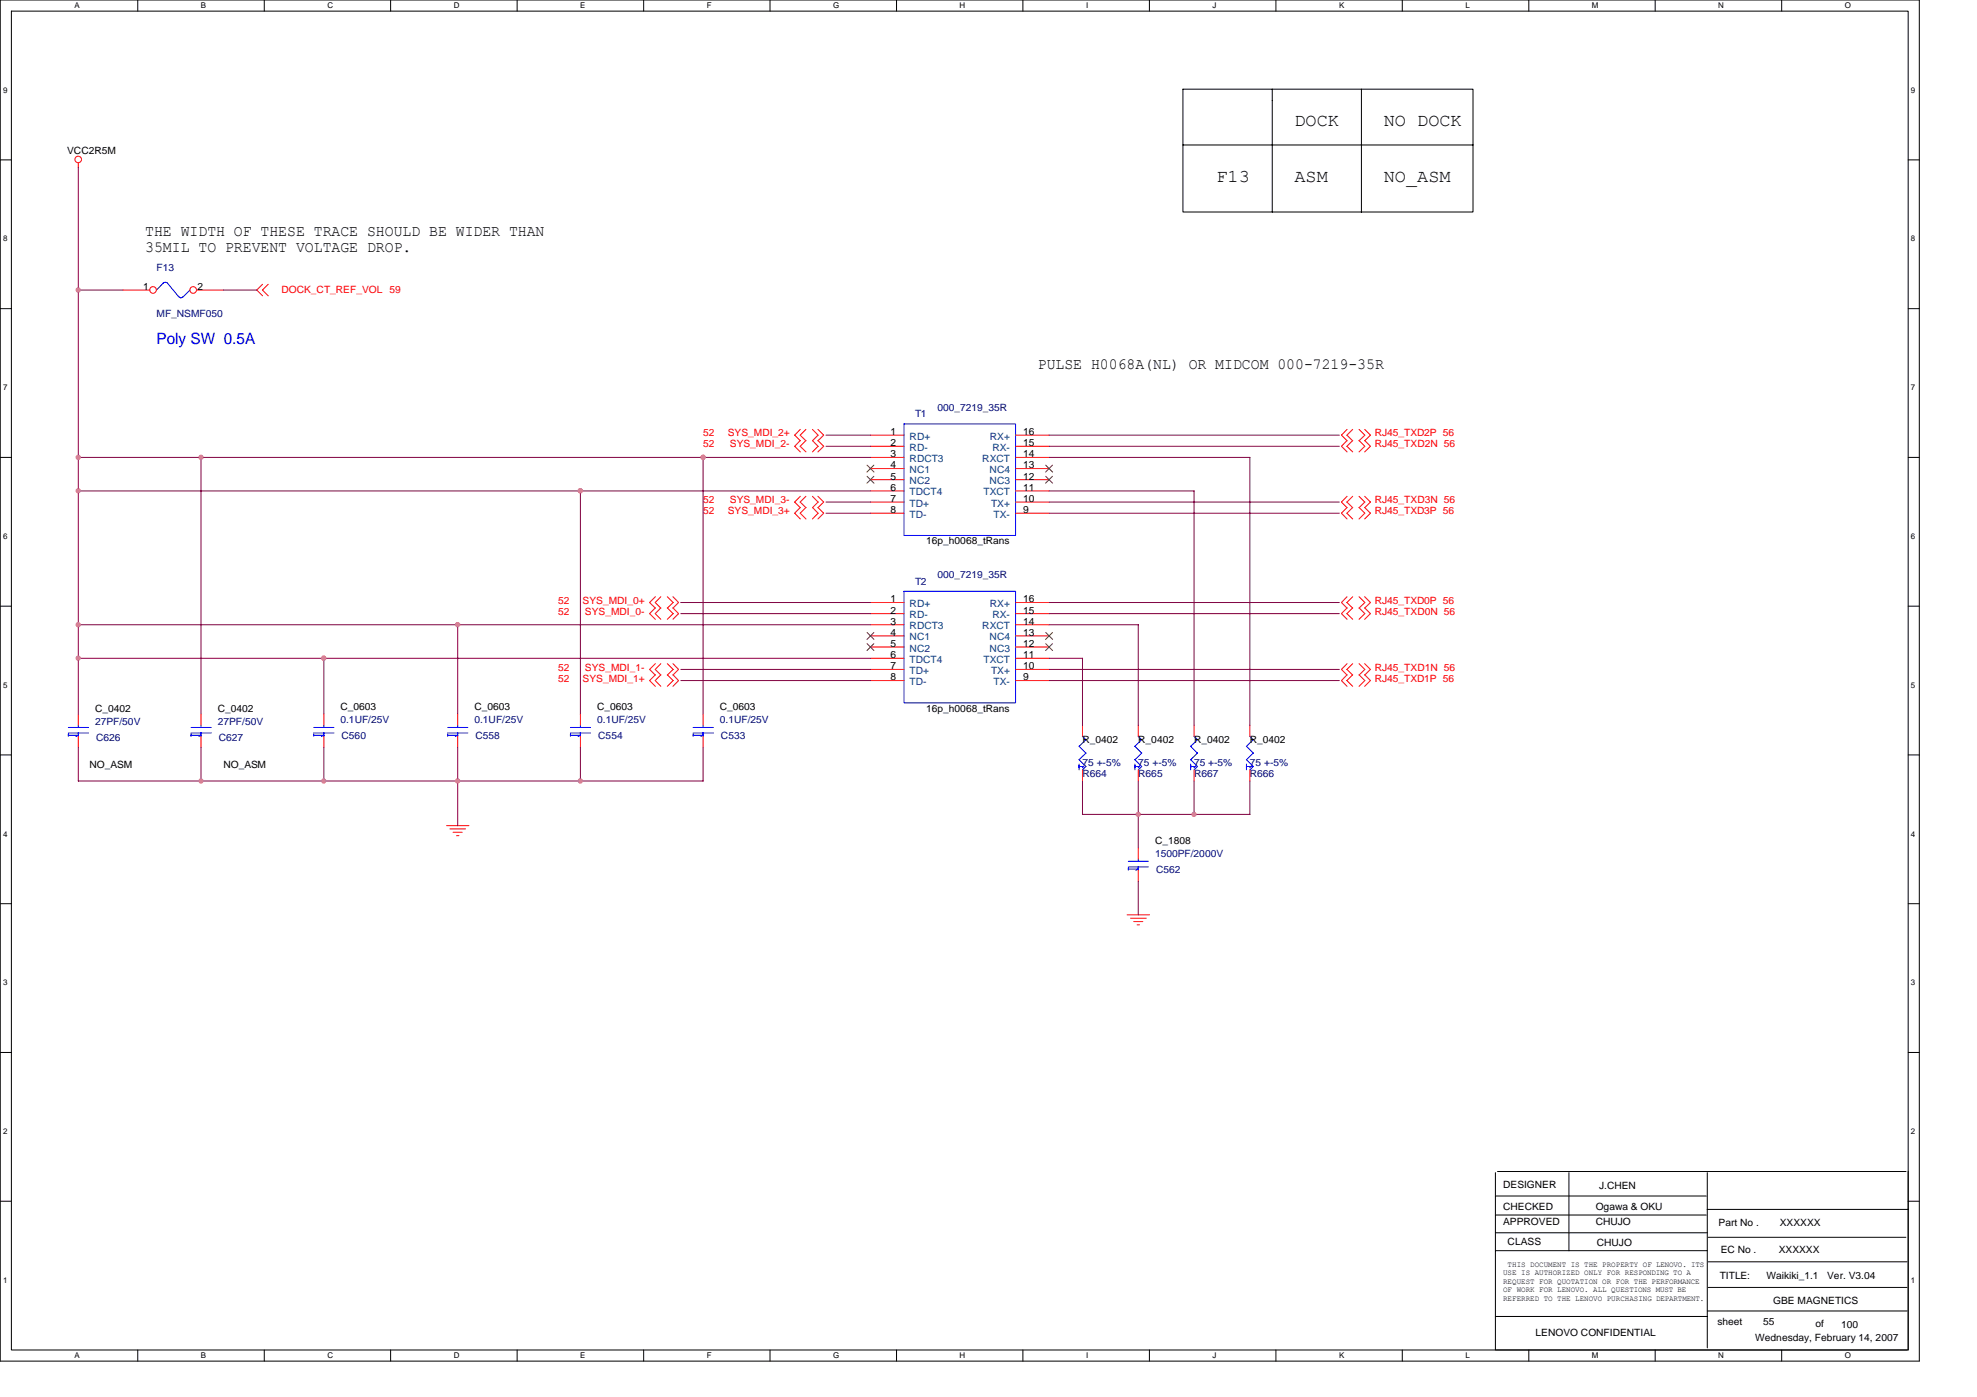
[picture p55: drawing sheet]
<svg xmlns="http://www.w3.org/2000/svg" width="297mm" height="210mm" viewBox="0 0 297 210" stroke-linecap="round" stroke-linejoin="round" font-family="sans-serif">
<defs><g id="words">
<g font-size="2.7">
<text x="194.5" y="18.9">DOCK</text>
<text x="207.9" y="18.9">NO DOCK</text>
<text x="182.8" y="27.3">F13</text>
<text x="194.5" y="27.3">ASM</text>
<text x="207.9" y="27.3">NO_ASM</text>
</g>
<g font-size="2.3">
<text x="21.8" y="35.4">THE WIDTH OF THESE TRACE SHOULD BE WIDER THAN</text>
<text x="21.8" y="37.9">35MIL TO PREVENT VOLTAGE DROP.</text>
<text x="155.9" y="55.5">PULSE H0068A(NL) OR MIDCOM 000-7219-35R</text>
</g>
<text font-size="2.3" fill="#00f" x="23.5" y="51.7">Poly SW 0.5A</text>
<g font-size="1.5">
<text x="10.1" y="23.1">VCC2R5M</text>
<text x="21.5" y="43.6">1</text>
<text x="29.7" y="43.6">2</text>
<text x="133.8" y="65.4">1</text>
<text x="153.8" y="65.4">16</text>
<text x="133.8" y="67">2</text>
<text x="133.8" y="68.7">3</text>
<text x="133.8" y="70.4">4</text>
<text x="153.8" y="68.7">14</text>
<text x="153.8" y="67">15</text>
<text x="153.8" y="70.4">13</text>
<text x="133.8" y="75.4">7</text>
<text x="133.8" y="77.1">8</text>
<text x="133.8" y="73.7">6</text>
<text x="133.8" y="72.1">5</text>
<text x="153.8" y="77.1">9</text>
<text x="153.8" y="75.4">10</text>
<text x="153.8" y="73.7">11</text>
<text x="153.8" y="72.1">12</text>
<text x="139.2" y="81.8">16p_h0068_tRans</text>
<text x="133.8" y="90.5">1</text>
<text x="133.8" y="92.2">2</text>
<text x="133.8" y="93.9">3</text>
<text x="133.8" y="95.5">4</text>
<text x="153.8" y="93.9">14</text>
<text x="153.8" y="92.2">15</text>
<text x="153.8" y="90.5">16</text>
<text x="153.8" y="95.5">13</text>
<text x="133.8" y="100.6">7</text>
<text x="133.8" y="98.9">6</text>
<text x="133.8" y="97.2">5</text>
<text x="153.8" y="100.6">10</text>
<text x="153.8" y="98.9">11</text>
<text x="153.8" y="97.2">12</text>
<text x="14.3" y="107">C_0402</text>
<text x="32.7" y="107">C_0402</text>
<text x="51.2" y="106.6">C_0603</text>
<text x="71.3" y="106.6">C_0603</text>
<text x="89.7" y="106.6">C_0603</text>
<text x="108.2" y="106.6">C_0603</text>
<text x="133.8" y="102.2">8</text>
<text x="139.2" y="107">16p_h0068_tRans</text>
<text x="153.8" y="102.2">9</text>
<text x="162.6" y="111.7">R_0402</text>
<text x="171" y="111.7">R_0402</text>
<text x="179.4" y="111.7">R_0402</text>
<text x="187.8" y="111.7">R_0402</text>
<text x="13.4" y="115.3">NO_ASM</text>
<text x="33.6" y="115.3">NO_ASM</text>
<text x="173.5" y="126.7">C_1808</text>
<text x="225.8" y="178.5">DESIGNER</text>
<text x="240.3" y="178.7">J.CHEN</text>
<text x="225.8" y="181.7">CHECKED</text>
<text x="225.8" y="184.1">APPROVED</text>
<text x="239.8" y="181.7">Ogawa &amp; OKU</text>
<text x="239.8" y="184.1">CHUJO</text>
<text x="258.2" y="184.3">Part No .</text>
<text x="267.4" y="184.3">XXXXXX</text>
<text x="226.5" y="187.1">CLASS</text>
<text x="239.9" y="187.3">CHUJO</text>
<text x="258.5" y="188.3">EC No .</text>
<text x="267.2" y="188.3">XXXXXX</text>
<text x="258.4" y="192.1">TITLE:</text>
<text x="265.4" y="192.1">Waikiki_1.1</text>
<text x="266.4" y="196">GBE MAGNETICS</text>
<text x="274.5" y="192.1">Ver. V3.04</text>
<text x="230.7" y="200.7">LENOVO CONFIDENTIAL</text>
<text x="258" y="199.2">sheet</text>
<text x="263.7" y="201.5">Wednesday, February 14, 2007</text>
<text x="264.9" y="199.2">55</text>
<text x="272.8" y="199.3">of</text>
<text x="276.6" y="199.5">100</text>
</g>
<g font-size="1.5" fill="#000080">
<text x="23.5" y="40.7">F13</text>
<text x="23.5" y="47.6">MF_NSMF050</text>
<text x="137.5" y="62.7">T1</text>
<text x="140.9" y="61.7">000_7219_35R</text>
<text x="137.5" y="87.9">T2</text>
<text x="140.9" y="86.8">000_7219_35R</text>
<text x="14.3" y="109">27PF/50V</text>
<text x="14.5" y="111.3">C626</text>
<text x="32.7" y="109">27PF/50V</text>
<text x="32.9" y="111.3">C627</text>
<text x="51.2" y="108.6">0.1UF/25V</text>
<text x="51.3" y="111">C560</text>
<text x="71.3" y="108.6">0.1UF/25V</text>
<text x="71.5" y="111">C558</text>
<text x="89.7" y="108.6">0.1UF/25V</text>
<text x="89.9" y="111">C554</text>
<text x="108.2" y="108.6">0.1UF/25V</text>
<text x="108.3" y="111">C533</text>
<text x="162.6" y="116.7">R664</text>
<text x="162.6" y="115">75 +-5%</text>
<text x="171" y="116.7">R665</text>
<text x="171" y="115">75 +-5%</text>
<text x="179.4" y="116.7">R667</text>
<text x="179.4" y="115">75 +-5%</text>
<text x="187.8" y="116.7">R666</text>
<text x="187.8" y="115">75 +-5%</text>
<text x="173.5" y="128.8">1500PF/2000V</text>
<text x="173.7" y="131.1">C562</text>
</g>
<g font-size="1.5" fill="#f00">
<text x="42.3" y="44.1">DOCK_CT_REF_VOL</text>
<text x="58.5" y="44.1">59</text>
<text x="105.6" y="65.6">52</text>
<text x="109.3" y="65.6">SYS_MDI_2+</text>
<text x="206.6" y="65.6">RJ45_TXD2P 56</text>
<text x="105.6" y="67.2">52</text>
<text x="109.7" y="67.2">SYS_MDI_2-</text>
<text x="206.6" y="67.2">RJ45_TXD2N 56</text>
<text x="105.6" y="77.3">52</text>
<text x="105.6" y="75.6">52</text>
<text x="109.3" y="77.3">SYS_MDI_3+</text>
<text x="109.7" y="75.6">SYS_MDI_3-</text>
<text x="206.6" y="75.6">RJ45_TXD3N 56</text>
<text x="206.6" y="77.3">RJ45_TXD3P 56</text>
<text x="83.9" y="90.7">52</text>
<text x="83.9" y="92.4">52</text>
<text x="87.5" y="90.7">SYS_MDI_0+</text>
<text x="87.9" y="92.4">SYS_MDI_0-</text>
<text x="206.6" y="90.7">RJ45_TXD0P 56</text>
<text x="206.6" y="92.4">RJ45_TXD0N 56</text>
<text x="83.9" y="100.8">52</text>
<text x="87.9" y="100.8">SYS_MDI_1-</text>
<text x="206.6" y="100.8">RJ45_TXD1N 56</text>
<text x="83.9" y="102.4">52</text>
<text x="87.5" y="102.4">SYS_MDI_1+</text>
<text x="206.6" y="102.4">RJ45_TXD1P 56</text>
</g>
<g font-size="1.5" fill="#004080">
<text x="136.7" y="66.1">RD+</text>
<text x="136.7" y="67.7">RD-</text>
<text x="136.7" y="69.4">RDCT3</text>
<text x="136.7" y="71.1">NC1</text>
<text x="147.6" y="69.4">RXCT</text>
<text x="148.7" y="71.1">NC4</text>
<text x="148.7" y="66.1">RX+</text>
<text x="149.1" y="67.7">RX-</text>
<text x="136.7" y="76.1">TD+</text>
<text x="136.7" y="77.8">TD-</text>
<text x="136.7" y="74.4">TDCT4</text>
<text x="136.7" y="72.7">NC2</text>
<text x="147.8" y="74.4">TXCT</text>
<text x="148.7" y="72.7">NC3</text>
<text x="148.9" y="76.1">TX+</text>
<text x="149.3" y="77.8">TX-</text>
<text x="136.7" y="91.2">RD+</text>
<text x="136.7" y="92.9">RD-</text>
<text x="136.7" y="94.6">RDCT3</text>
<text x="147.6" y="94.6">RXCT</text>
<text x="148.7" y="91.2">RX+</text>
<text x="149.1" y="92.9">RX-</text>
<text x="136.7" y="101.3">TD+</text>
<text x="136.7" y="96.2">NC1</text>
<text x="136.7" y="99.6">TDCT4</text>
<text x="136.7" y="97.9">NC2</text>
<text x="147.8" y="99.6">TXCT</text>
<text x="148.7" y="96.2">NC4</text>
<text x="148.7" y="97.9">NC3</text>
<text x="148.9" y="101.3">TX+</text>
<text x="136.7" y="102.9">TD-</text>
<text x="149.3" y="102.9">TX-</text>
</g>
<g font-size="1.2">
<text x="11.2" y="1.3">A</text>
<text x="30.2" y="1.3">B</text>
<text x="49.2" y="1.3">C</text>
<text x="68.2" y="1.3">D</text>
<text x="87.2" y="1.3">E</text>
<text x="106.2" y="1.3">F</text>
<text x="125.2" y="1.3">G</text>
<text x="144.2" y="1.3">H</text>
<text x="163.2" y="1.3">I</text>
<text x="182.2" y="1.3">J</text>
<text x="201.2" y="1.3">K</text>
<text x="220.2" y="1.3">L</text>
<text x="239.2" y="1.3">M</text>
<text x="258.2" y="1.3">N</text>
<text x="277.2" y="1.3">O</text>
<text x=".5" y="13.9">9</text>
<text x="287.1" y="13.9">9</text>
<text x=".5" y="36.3">8</text>
<text x="287.1" y="36.3">8</text>
<text x=".5" y="58.6">7</text>
<text x="287.1" y="58.6">7</text>
<text x=".5" y="81">6</text>
<text x="287.1" y="81">6</text>
<text x=".5" y="103.3">5</text>
<text x="287.1" y="103.3">5</text>
<text x=".5" y="125.7">4</text>
<text x="287.1" y="125.7">4</text>
<text x=".5" y="148">3</text>
<text x="287.1" y="148">3</text>
<text x=".5" y="170.4">2</text>
<text x="287.1" y="170.4">2</text>
<text x="225.8" y="191.6">USE IS AUTHORIZED ONLY FOR RESPONDING TO A</text>
<text x="226.5" y="190.4">THIS DOCUMENT IS THE PROPERTY OF LENOVO. ITS</text>
<text x=".5" y="192.7">1</text>
<text x="225.8" y="192.9">REQUEST FOR QUOTATION OR FOR THE PERFORMANCE</text>
<text x="225.8" y="194.2">OF WORK FOR LENOVO. ALL QUESTIONS MUST BE</text>
<text x="225.8" y="195.5">REFERRED TO THE LENOVO PURCHASING DEPARTMENT.</text>
<text x="287.1" y="192.7">1</text>
<text x="11.2" y="204.1">A</text>
<text x="30.2" y="204.1">B</text>
<text x="49.2" y="204.1">C</text>
<text x="68.2" y="204.1">D</text>
<text x="87.2" y="204.1">E</text>
<text x="106.2" y="204.1">F</text>
<text x="125.2" y="204.1">G</text>
<text x="144.2" y="204.1">H</text>
<text x="163.2" y="204.1">I</text>
<text x="182.2" y="204.1">J</text>
<text x="201.2" y="204.1">K</text>
<text x="220.2" y="204.1">L</text>
<text x="239.2" y="204.1">M</text>
<text x="258.2" y="204.1">N</text>
<text x="277.2" y="204.1">O</text>
</g>
</g></defs>
<path d="M0 0h288.4v204.5h-288.4zM1.7 1.7h285v201.1h-285z" fill="none" stroke="#000" stroke-width=".15"/>
<g fill="#fff">
<path d="M11.2 .2h.8v1.3h-.8z"/>
<path d="M11.2 203h.8v1.4h-.8z"/>
</g>
<path d="M20.7 0v1.7M20.7 202.8v1.7" fill="none" stroke="#000" stroke-width=".15"/>
<g fill="#fff">
<path d="M30.2 .2h.8v1.3h-.8z"/>
<path d="M30.2 203h.8v1.4h-.8z"/>
</g>
<path d="M39.7 0v1.7M39.7 202.8v1.7" fill="none" stroke="#000" stroke-width=".15"/>
<g fill="#fff">
<path d="M49.2 .2h.8v1.3h-.8z"/>
<path d="M49.2 203h.8v1.4h-.8z"/>
</g>
<path d="M58.7 0v1.7M58.7 202.8v1.7" fill="none" stroke="#000" stroke-width=".15"/>
<g fill="#fff">
<path d="M68.2 .2h.8v1.3h-.8z"/>
<path d="M68.2 203h.8v1.4h-.8z"/>
</g>
<path d="M77.7 0v1.7M77.7 202.8v1.7" fill="none" stroke="#000" stroke-width=".15"/>
<g fill="#fff">
<path d="M87.2 .2h.8v1.3h-.8z"/>
<path d="M87.2 203h.8v1.4h-.8z"/>
</g>
<path d="M96.7 0v1.7M96.7 202.8v1.7" fill="none" stroke="#000" stroke-width=".15"/>
<g fill="#fff">
<path d="M106.2 .2h.7v1.3h-.7z"/>
<path d="M106.2 203h.7v1.4h-.7z"/>
</g>
<path d="M115.7 0v1.7M115.7 202.8v1.7" fill="none" stroke="#000" stroke-width=".15"/>
<g fill="#fff">
<path d="M125.2 .2h.9v1.3h-.9z"/>
<path d="M125.2 203h.9v1.4h-.9z"/>
</g>
<path d="M134.7 0v1.7M134.7 202.8v1.7" fill="none" stroke="#000" stroke-width=".15"/>
<g fill="#fff">
<path d="M144.2 .2h.8v1.3h-.8z"/>
<path d="M144.2 203h.8v1.4h-.8z"/>
</g>
<path d="M153.7 0v1.7M153.7 202.8v1.7" fill="none" stroke="#000" stroke-width=".15"/>
<g fill="#fff">
<path d="M163.2 .2h.3v1.3h-.3z"/>
<path d="M163.2 203h.3v1.4h-.3z"/>
</g>
<path d="M172.7 0v1.7M172.7 202.8v1.7" fill="none" stroke="#000" stroke-width=".15"/>
<g fill="#fff">
<path d="M182.2 .2h.6v1.3h-.6z"/>
<path d="M182.2 203h.6v1.4h-.6z"/>
</g>
<path d="M191.7 0v1.7M191.7 202.8v1.7" fill="none" stroke="#000" stroke-width=".15"/>
<g fill="#fff">
<path d="M201.2 .2h.8v1.3h-.8z"/>
<path d="M201.2 203h.8v1.4h-.8z"/>
</g>
<path d="M210.7 0v1.7M210.7 202.8v1.7" fill="none" stroke="#000" stroke-width=".15"/>
<g fill="#fff">
<path d="M220.2 .2h.6v1.3h-.6z"/>
<path d="M220.2 203h.6v1.4h-.6z"/>
</g>
<path d="M229.7 0v1.7M229.7 202.8v1.7" fill="none" stroke="#000" stroke-width=".15"/>
<g fill="#fff">
<path d="M239.2 .2h.9v1.3h-.9z"/>
<path d="M239.2 203h.9v1.4h-.9z"/>
</g>
<path d="M248.7 0v1.7M248.7 202.8v1.7" fill="none" stroke="#000" stroke-width=".15"/>
<g fill="#fff">
<path d="M258.2 .2h.8v1.3h-.8z"/>
<path d="M258.2 203h.8v1.4h-.8z"/>
</g>
<path d="M267.7 0v1.7M267.7 202.8v1.7" fill="none" stroke="#000" stroke-width=".15"/>
<g fill="#fff">
<path d="M277.2 .2h.9v1.3h-.9z"/>
<path d="M277.2 203h.9v1.4h-.9z"/>
<path d="M.5 12.8h.6v1.4h-.6z"/>
<path d="M287.1 12.8h.7v1.4h-.7z"/>
<path d="M.5 35.2h.6v1.3h-.6z"/>
<path d="M287.1 35.2h.7v1.3h-.7z"/>
</g>
<path d="M0 24h1.7M286.7 24h1.7" fill="none" stroke="#000" stroke-width=".15"/>
<g fill="#fff">
<path d="M.5 57.6h.6v1.3h-.6z"/>
<path d="M287.1 57.6h.7v1.3h-.7z"/>
</g>
<path d="M0 46.4h1.7M286.7 46.4h1.7" fill="none" stroke="#000" stroke-width=".15"/>
<g fill="#fff">
<path d="M.5 79.9h.6v1.3h-.6z"/>
<path d="M287.1 79.9h.7v1.3h-.7z"/>
</g>
<path d="M0 68.7h1.7M286.7 68.7h1.7" fill="none" stroke="#000" stroke-width=".15"/>
<g fill="#fff">
<path d="M.5 102.3h.6v1.3h-.6z"/>
<path d="M287.1 102.3h.7v1.3h-.7z"/>
</g>
<path d="M0 91.1h1.7M286.7 91.1h1.7" fill="none" stroke="#000" stroke-width=".15"/>
<g fill="#fff">
<path d="M.5 124.6h.6v1.3h-.6z"/>
<path d="M287.1 124.6h.7v1.3h-.7z"/>
</g>
<path d="M0 113.4h1.7M286.7 113.4h1.7" fill="none" stroke="#000" stroke-width=".15"/>
<g fill="#fff">
<path d="M.5 147h.6v1.3h-.6z"/>
<path d="M287.1 147h.7v1.3h-.7z"/>
</g>
<path d="M0 135.8h1.7M286.7 135.8h1.7" fill="none" stroke="#000" stroke-width=".15"/>
<g fill="#fff">
<path d="M.5 169.3h.6v1.3h-.6z"/>
<path d="M287.1 169.3h.7v1.3h-.7z"/>
</g>
<path d="M0 158.1h1.7M286.7 158.1h1.7" fill="none" stroke="#000" stroke-width=".15"/>
<g fill="#fff">
<path d="M.5 191.7h.6v1.3h-.6z"/>
<path d="M287.1 191.7h.7v1.3h-.7z"/>
</g>
<g fill="none" stroke="#000" stroke-width=".15">
<path d="M177.7 13.4h43.6v18.5h-43.6zM191.2 13.4v18.5M204.6 13.4v18.5M177.7 21.8h43.6M224.7 179.7h31.7M224.7 176.2v26.7M225 176h61.4M235.7 176.2v11.7M256.5 176.2v26.3M286.7 176v26.8M0 180.5h1.7M224.7 182.6h31.7"/>
<path d="M224.7 185.2h31.8M224.7 187.9h31.8M224.7 197.8h31.8M256.5 181.7h30.2M256.5 197h30.1M256.7 189.6h29.8M256.7 185.9h29.7M256.7 193.4h29.8M286.7 180.5h1.7M224.8 202.8h61.7"/>
</g>
<g fill="none" stroke="#f00" stroke-width=".15">
<path d="M11.8 24.5v.7M18.5 43.6h4M29.5 43.6h4.1M39.5 42.7l-.9 .9 .9 .8M40.3 42.7l-.9 .9 .9 .8M120.2 74.6l-.8 .8 .8 .9M120.2 76.2l-.8 .9 .8 .9M120.2 66.2l-.8 .9 .8 .8M120.2 64.5l-.8 .9 .8 .8M121.1 74.6l-.9 .8 .9 .9M121.1 76.2l-.9 .9 .9 .9M121.1 66.2l-.9 .9 .9 .8"/>
<path d="M121.1 64.5l-.9 .9 .9 .8M122.1 74.6l.8 .8-.8 .9M122.1 76.2l.8 .9-.8 .9M122.1 66.2l.8 .9-.8 .8M122.1 64.5l.8 .9-.8 .8M122.9 74.6l.9 .8-.9 .9M122.9 76.2l.9 .9-.9 .9M122.9 66.2l.9 .9-.9 .8M122.9 64.5l.9 .9-.9 .8M130.8 65.4h5M130.8 67.1h5M130.8 68.7h5"/>
<path d="M130.8 75.4h5M130.8 77.1h5M130.8 73.8h5M130.8 70.4h5M130.8 72.1h5M152.6 65.4h5M152.6 67.1h5M152.6 68.7h5M152.6 75.4h5M152.6 77.1h5M152.6 73.8h5M152.6 70.4h5"/>
<path d="M152.6 72.1h5M202.4 64.5l-.9 .9 .9 .8M202.4 66.2l-.9 .9 .9 .8M202.4 74.6l-.9 .8 .9 .9M202.4 76.2l-.9 .9 .9 .9M203.2 64.5l-.8 .9 .8 .8M203.2 66.2l-.8 .9 .8 .8M203.2 74.6l-.8 .8 .8 .9M203.2 76.2l-.8 .9 .8 .9M204.2 64.5l.9 .9-.9 .8M204.2 66.2l.9 .9-.9 .8M204.2 74.6l.9 .8-.9 .9"/>
<path d="M204.2 76.2l.9 .9-.9 .9M205 64.5l.9 .9-.9 .8M205 66.2l.9 .9-.9 .8M205 74.6l.9 .8-.9 .9M205 76.2l.9 .9-.9 .9M98.5 99.7l-.9 .9 .9 .8M98.5 89.7l-.9 .8 .9 .9M98.5 91.3l-.9 .9 .9 .8M99.3 99.7l-.9 .9 .9 .8M99.3 89.7l-.9 .8 .9 .9M99.3 91.3l-.9 .9 .9 .8M100.3 99.7l.8 .9-.8 .8"/>
<path d="M100.3 89.7l.8 .8-.8 .9M100.3 91.3l.8 .9-.8 .8M101.1 99.7l.9 .9-.9 .8M101.1 89.7l.9 .8-.9 .9M101.1 91.3l.9 .9-.9 .8M130.8 90.5h5M130.8 92.2h5M130.8 93.9h5M130.8 98.9h5M130.8 95.5h5M130.8 97.2h5M152.6 90.5h5"/>
<path d="M152.6 92.2h5M152.6 93.9h5M152.6 98.9h5M152.6 95.5h5M152.6 97.2h5M202.4 99.7l-.9 .9 .9 .8M202.4 89.7l-.9 .8 .9 .9M202.4 91.3l-.9 .9 .9 .8M203.2 99.7l-.8 .9 .8 .8M203.2 89.7l-.8 .8 .8 .9M203.2 91.3l-.8 .9 .8 .8M204.2 99.7l.9 .9-.9 .8"/>
<path d="M204.2 89.7l.9 .8-.9 .9M204.2 91.3l.9 .9-.9 .8M205 99.7l.9 .9-.9 .8M205 89.7l.9 .8-.9 .9M205 91.3l.9 .9-.9 .8M11.8 107.3v1.7M11.8 110.6v1.7M30.2 107.3v1.7M30.2 110.6v1.7M48.7 107.3v1.7M48.7 110.6v1.7M68.8 107.3v1.7"/>
<path d="M68.8 110.6v1.7M87.2 107.3v1.7M87.2 110.6v1.7M98.5 101.4l-.9 .9 .9 .8M99.3 101.4l-.9 .9 .9 .8M100.3 101.4l.8 .9-.8 .8M101.1 101.4l.9 .9-.9 .8M105.6 107.3v1.7M105.6 110.6v1.7M130.8 100.6h5M130.8 102.3h5M152.6 100.6h5"/>
<path d="M152.6 102.3h5M162.6 109v1.6M162.6 115.7v1.6M171 109v1.6M171 115.7v1.6M179.4 109v1.6M179.4 115.7v1.6M187.8 109v1.6M187.8 115.7v1.6M202.4 101.4l-.9 .9 .9 .8M203.2 101.4l-.8 .9 .8 .8M204.2 101.4l.9 .9-.9 .8"/>
<path d="M205 101.4l.9 .9-.9 .8M67.1 124.1h3.4M67.6 124.5h2.4M68.1 125.1h1.3M68.6 125.6h.4M169.4 137.5h3.3M169.9 138h2.3M170.3 138.5h1.4M170.9 139h.3M171 127.4v1.7M171 130.7v1.7"/>
<circle cx="11.8" cy="24" r=".49"/>
<circle cx="23" cy="43.6" r=".5"/>
<circle cx="29" cy="43.6" r=".5"/>
</g>
<g fill="none" stroke="#00f" stroke-width=".15">
<path d="M24.5 42.5l.3-.1 .4 .1 1.7 2.1M24.5 42.5l-1 1.1M26.9 44.6l.3 .1 .3-.1M28.6 43.6l-1.1 1M135.8 63.7h16.8v16.8h-16.8zM135.8 88.8h16.8v16.8h-16.8zM10.3 109.3h3M10.3 110.1h3M10.3 110.5h1.5M10.3 110.3v.3M11.8 109v.3M11.8 110.1v.5"/>
<path d="M11.8 110.5l-.4 .2M28.7 109.3h3M28.7 110.1h3M28.7 110.5h1.5M28.7 110.3v.3M30.2 109v.3M30.2 110.1v.5M30.2 110.5l-.3 .2M47.1 109.3h3.1M47.1 110.1h3.1M47.1 110.5h1.6M47.1 110.3v.3"/>
<path d="M48.7 109v.3M48.7 110.1v.5M48.7 110.5l-.4 .2M67.3 109.3h3M67.3 110.1h3M67.3 110.5h1.5l-.4 .2M67.3 110.3v.3M68.8 109v.3M68.8 110.1v.5M85.7 109.3h3M85.7 110.1h3M85.7 110.5h1.5l-.4 .2"/>
<path d="M85.7 110.3v.3M87.2 109v.3M87.2 110.1v.5M104.1 109.3h3.1M104.1 110.1h3.1M104.1 110.5h1.6M104.1 110.3v.3M105.6 109v.3M105.6 110.1v.5M105.6 110.5l-.3 .2M162.1 114.1l1 1.1M162.1 112.1l1 1.1"/>
<path d="M162.1 115.2h.7M162.1 114.8v.9M162.6 110.6l.5 .5M162.8 115.2l-.2 .2M163.2 113.1l-1.1 1.1M163.2 111.1l-1.1 1M163.2 115.1l-.6 .6M170.5 114.1l1 1.1-.5 .5M170.5 112.1l1 1.1M170.5 115.2h.7l-.2 .2M170.5 114.8v.9M171 110.6l.5 .5"/>
<path d="M171.6 113.1l-1.1 1.1M171.6 111.1l-1.1 1M178.9 114.1l1 1.1-.5 .5M178.9 112.1l1 1.1M178.9 115.2h.7l-.2 .2M178.9 114.8v.9M179.4 110.6l.5 .5M179.9 113.1l-1 1.1M179.9 111.1l-1 1M187.3 114.1l1 1.1M187.3 112.1l1 1.1M187.3 115.2h.7l-.2 .2"/>
<path d="M187.3 114.8v.9M187.8 110.6l.5 .5M188.3 113.1l-1 1.1M188.3 111.1l-1 1M188.3 115.1l-.5 .6M169.5 129.4h3M169.5 130.3h3M169.5 130.6h1.5M169.5 130.4v.3M171 129.1v.3M171 130.2v.5M171 130.6l-.3 .2"/>
</g>
<g fill="none" stroke="#804000" stroke-width=".15">
<path d="M130.3 69.9l1 1M130.3 71.6l1 1M131.3 69.9l-1 1M131.3 71.6l-1 1M157.1 69.9l1.1 1M157.1 71.6l1.1 1M158.1 69.9l-1 1M158.1 71.6l-1 1M130.3 95l1 1.1M130.3 96.7l1 1M131.3 95l-1 1.1M131.3 96.7l-1 1"/>
<path d="M157.1 95l1.1 1.1M157.1 96.7l1.1 1M158.1 95l-1 1.1M158.1 96.7l-1 1"/>
</g>
<g fill="none" stroke="#800040" stroke-width=".15">
<path d="M11.8 25.1v82.2M11.7 43.6h6.8M33.5 43.6h5.1M11.8 73.8h119M11.8 68.7h119M30.2 68.7v38.6M87.2 73.7v33.6M105.6 68.7v38.6M124.1 77.1h6.7M124.1 65.4h6.7M124.1 75.4h6.7M124.1 67.1h6.7"/>
<path d="M157.6 73.8h21.8M157.6 77.1h43.6M157.6 65.4h43.6M157.6 75.4h43.6M157.6 67.1h43.6M157.6 68.7h30.2M179.4 73.8v35.2M187.8 68.7v40.3M11.7 93.9h119.1M11.8 98.9h119M48.7 98.9v8.4M68.8 93.9v13.4"/>
<path d="M102.3 90.5h28.5M102.3 92.2h28.5M157.6 93.9h13.4M157.6 90.5h43.6M157.6 92.2h43.6M157.6 98.9h5.1M162.6 98.9v10.1M171 93.9v15.1M11.8 117.3h93.8M11.8 112.3v5.1M30.2 112.3v5.1M48.7 112.3v5.1"/>
<path d="M68.8 112.3v11.8M87.2 112.3v5.1M102.3 100.6h28.5M102.3 102.3h28.5M105.6 112.3v5.1M157.6 100.6h43.6M157.6 102.3h43.6M162.6 117.3v5.1h25.2M171 117.3v10.1M179.4 117.3v5.1M187.8 117.3v5.1M171 132.4v5.1"/>
</g>
<g fill="#f0f" stroke="#f0f" stroke-width=".15">
<circle cx="68.8" cy="93.9" r=".33"/>
<circle cx="48.6" cy="117.3" r=".32"/>
<circle cx="87.2" cy="73.7" r=".33"/>
<circle cx="171" cy="122.4" r=".33"/>
<circle cx="11.8" cy="43.6" r=".33"/>
<circle cx="179.4" cy="122.4" r=".33"/>
<circle cx="105.6" cy="68.7" r=".32"/>
<circle cx="11.8" cy="68.7" r=".33"/>
<circle cx="30.2" cy="68.7" r=".32"/>
<circle cx="11.8" cy="98.9" r=".33"/>
<circle cx="48.6" cy="98.9" r=".32"/>
<circle cx="68.8" cy="117.3" r=".33"/>
<circle cx="11.8" cy="73.7" r=".33"/>
<circle cx="87.2" cy="117.3" r=".33"/>
<circle cx="11.8" cy="93.9" r=".33"/>
<circle cx="30.2" cy="117.3" r=".32"/>
</g>
<use href="#words"/>
</svg>
